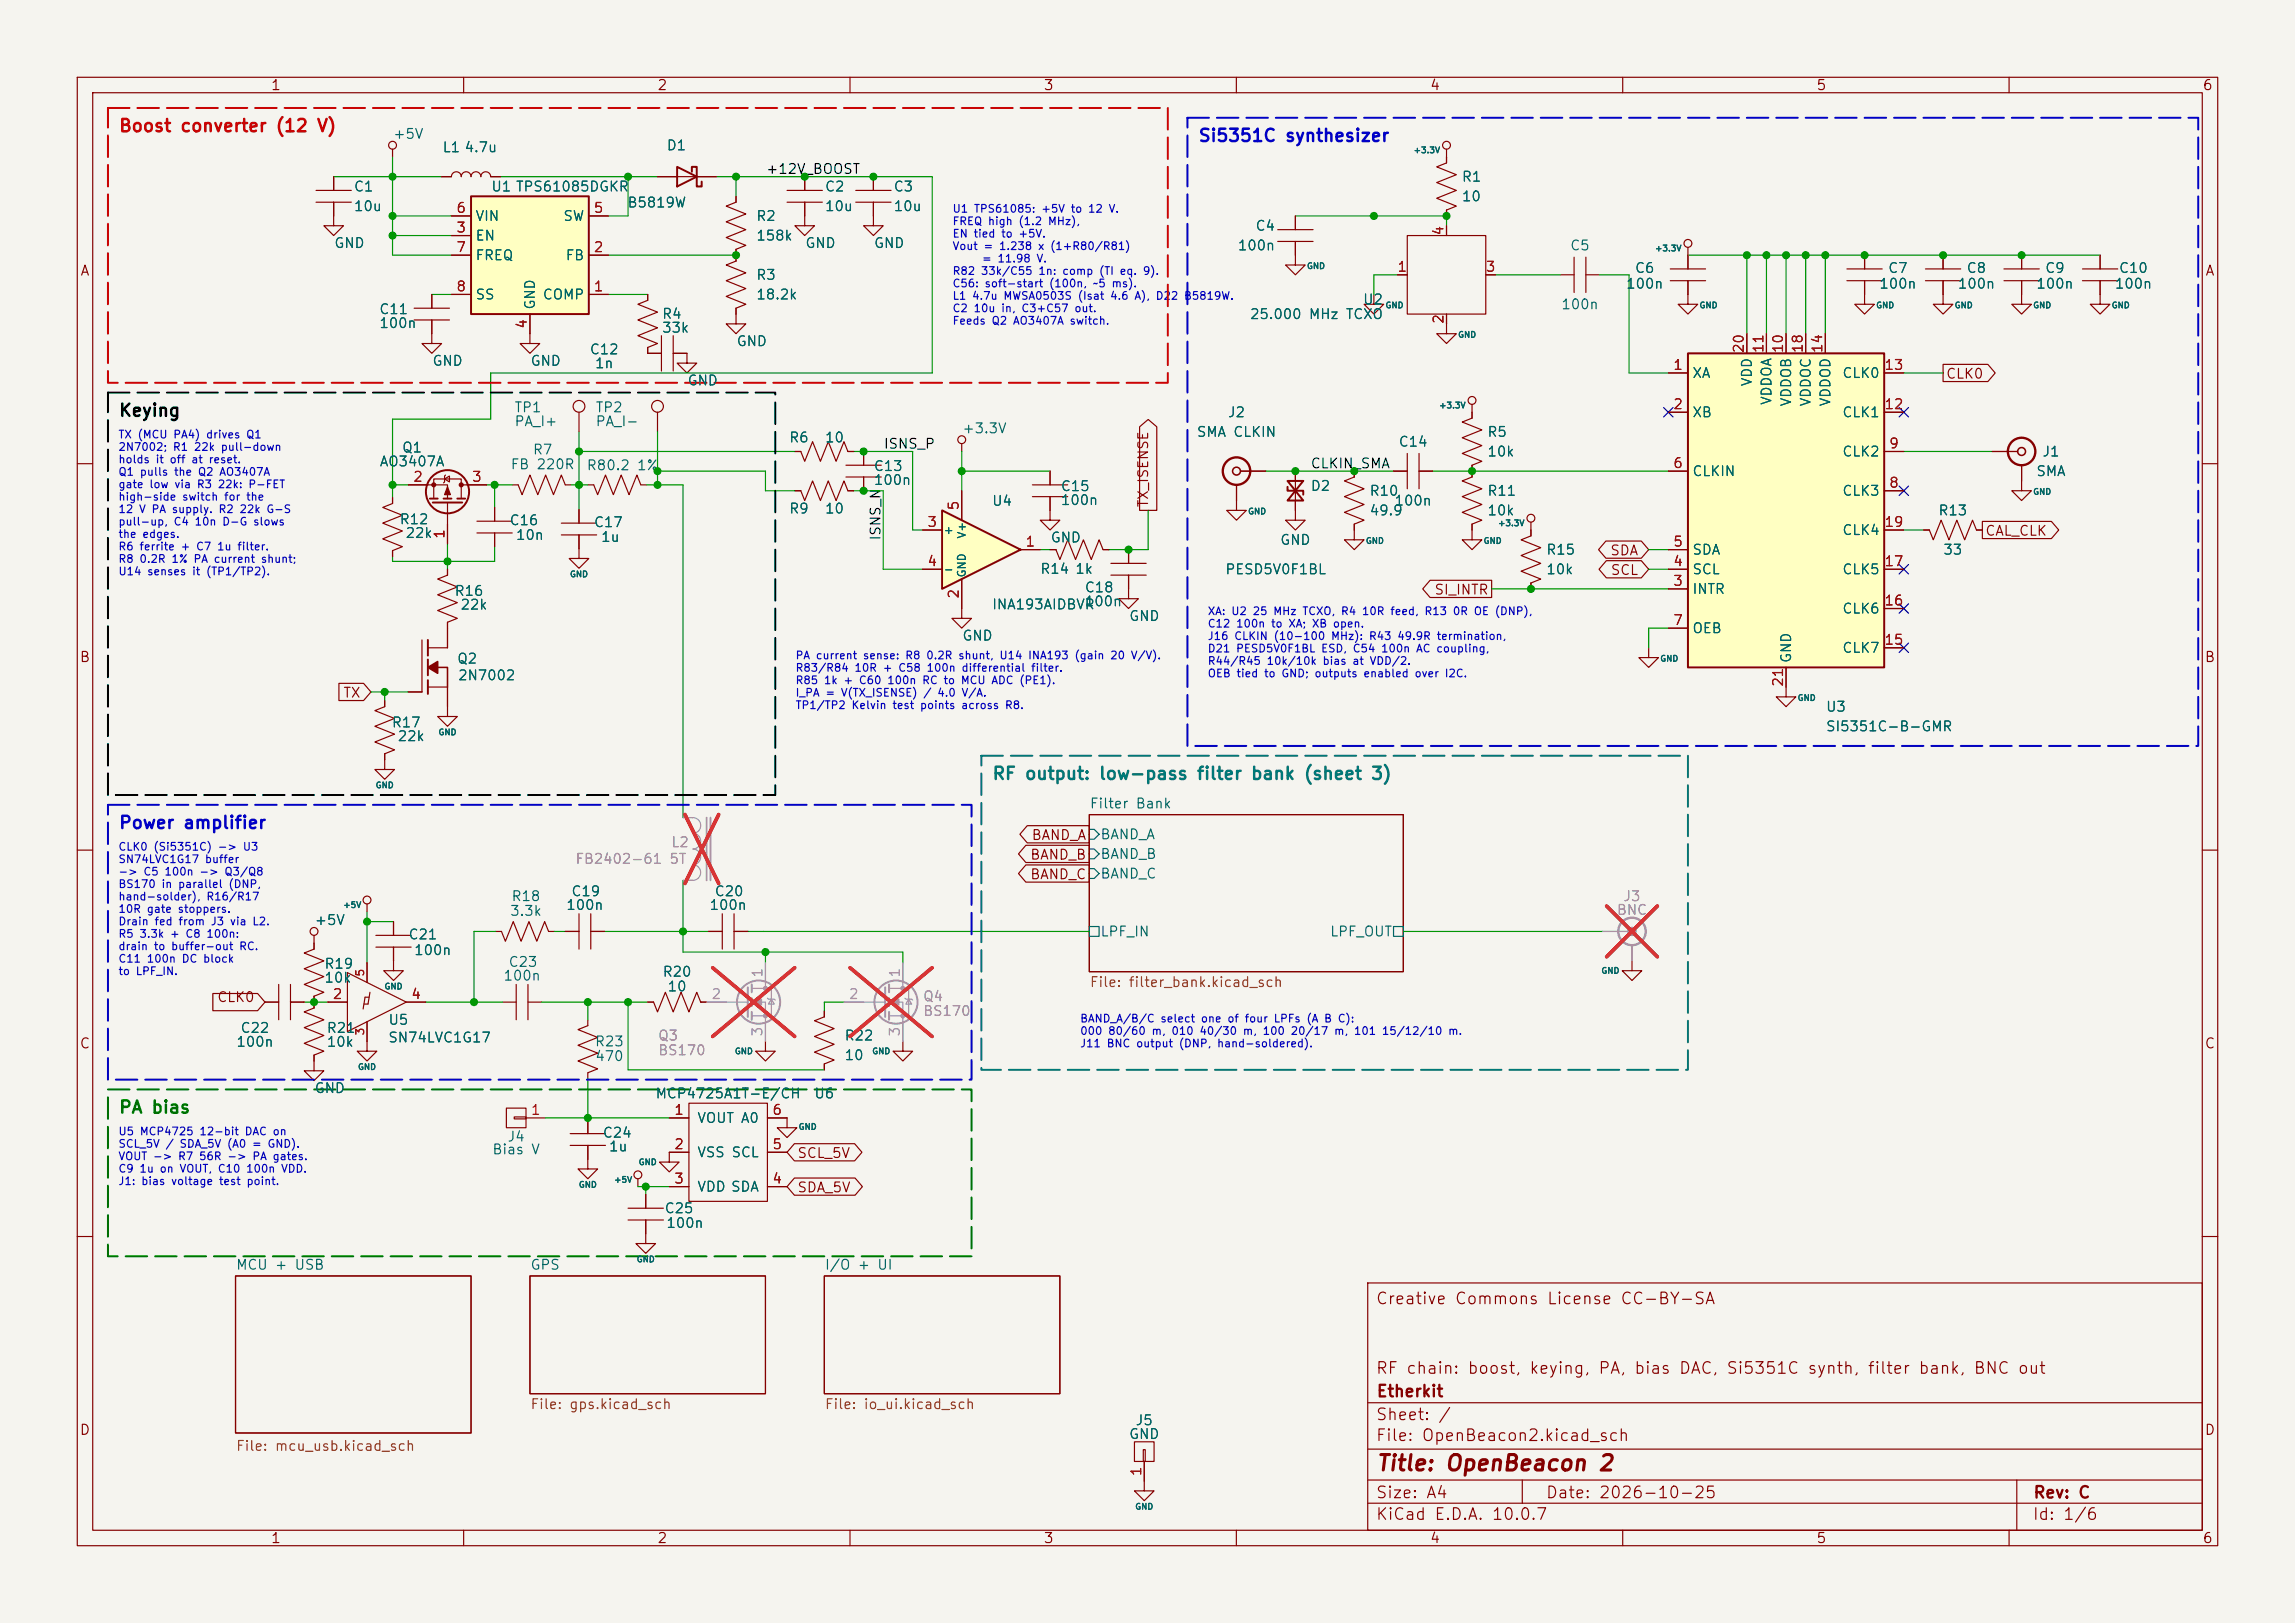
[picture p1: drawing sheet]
<svg xmlns="http://www.w3.org/2000/svg" width="297mm" height="210mm" viewBox="0 0 297 210" stroke-linecap="round" stroke-linejoin="round" font-family="sans-serif">
<defs><g id="words">
<text font-size="2" fill="#840000" x="178" y="190.8">Title: OpenBeacon 2</text>
<text font-size="1.6" fill="#c80000" x="15.3" y="17.5">Boost converter (12 V)</text>
<g font-size="1.6" fill="#0000c8">
<text x="155" y="18.7">Si5351C synthesizer</text>
<text x="15.3" y="107.6">Power amplifier</text>
</g>
<text font-size="1.6" x="15.3" y="54.3">Keying</text>
<text font-size="1.6" fill="#007878" x="128.3" y="101.3">RF output: low-pass filter bank (sheet 3)</text>
<text font-size="1.6" fill="#006e00" x="15.3" y="144.5">PA bias</text>
<g font-size="1.5" fill="#840000">
<text x="178" y="169.1">Creative Commons License CC-BY-SA</text>
<text x="178" y="178.1">RF chain: boost, keying, PA, bias DAC, Si5351C synth, filter bank, BNC out</text>
<text x="178" y="184.1">Sheet: /</text>
<text x="178" y="181.1">Etherkit</text>
<text x="178" y="186.8">File: OpenBeacon2.kicad_sch</text>
<text x="178" y="197">KiCad E.D.A. 10.0.7</text>
<text x="178" y="194.2">Size: A4</text>
<text x="200" y="194.2">Date: 2026-10-25</text>
<text x="263" y="197">Id: 1/6</text>
<text x="263" y="194.2">Rev: C</text>
</g>
<g font-size="1.3" fill="#840000">
<text x="35" y="12">1</text>
<text x="85" y="12">2</text>
<text x="135" y="12">3</text>
<text x="185" y="12">4</text>
<text x="235" y="12">5</text>
<text x="285" y="12">6</text>
<text x="10.3" y="36">A</text>
<text x="285.3" y="36">A</text>
<text x="251.8" y="49.3">CLK0</text>
<text x="148.9" y="65.7" transform="rotate(-90 148.9 65.7)">TX_ISENSE</text>
<text x="256.8" y="69.6">CAL_CLK</text>
<text x="185.5" y="77.3">SI_INTR</text>
<text x="208.3" y="72.2">SDA</text>
<text x="208.4" y="74.7">SCL</text>
<text x="10.2" y="86">B</text>
<text x="285.2" y="86">B</text>
<text x="44.3" y="90.6">TX</text>
<text x="133.2" y="111.5">BAND_B</text>
<text x="133.4" y="109">BAND_A</text>
<text x="133.2" y="114.1">BAND_C</text>
<text x="28" y="130">CLK0</text>
<text x="10.2" y="136">C</text>
<text x="285.2" y="136">C</text>
<text x="103.1" y="154.6">SDA_5V</text>
<text x="103.1" y="150.2">SCL_5V</text>
<text x="10.2" y="186">D</text>
<text x="285.2" y="186">D</text>
<text x="35" y="200">1</text>
<text x="85" y="200">2</text>
<text x="135" y="200">3</text>
<text x="185" y="200">4</text>
<text x="235" y="200">5</text>
<text x="285" y="200">6</text>
</g>
<g font-size="1.3" fill="#006464">
<text x="50.8" y="18.3">+5V</text>
<text x="57.2" y="20">L1</text>
<text x="60" y="20">4.7u</text>
<text x="86.2" y="19.8">D1</text>
<text x="189.1" y="23.8">R1</text>
<text x="45.7" y="25.1">C1</text>
<text x="45.7" y="27.6">10u</text>
<text x="61.4" y="28.9">VIN</text>
<text x="63.5" y="25.1">U1 TPS61085DGKR</text>
<text x="72.8" y="28.9">SW</text>
<text x="81.1" y="27.2">B5819W</text>
<text x="97.8" y="28.9">R2</text>
<text x="106.7" y="25.1">C2</text>
<text x="106.7" y="27.6">10u</text>
<text x="115.6" y="25.1">C3</text>
<text x="115.6" y="27.6">10u</text>
<text x="189.1" y="26.4">10</text>
<text x="43.2" y="32.4">GND</text>
<text x="61.4" y="31.4">EN</text>
<text x="61.4" y="34">FREQ</text>
<text x="73.1" y="34">FB</text>
<text x="97.8" y="31.4">158k</text>
<text x="104.1" y="32.4">GND</text>
<text x="113" y="32.4">GND</text>
<text x="160.1" y="32.7">100n</text>
<text x="162.4" y="30.2">C4</text>
<text x="203.1" y="32.7">C5</text>
<text x="211.5" y="35.6">C6</text>
<text x="244.3" y="35.6">C7</text>
<text x="254.4" y="35.6">C8</text>
<text x="264.6" y="35.6">C9</text>
<text x="274.1" y="35.6">C10</text>
<text x="49" y="41">C11</text>
<text x="61.4" y="39.1">SS</text>
<text x="69.5" y="40.2" transform="rotate(-90 69.5 40.2)">GND</text>
<text x="70.1" y="39.1">COMP</text>
<text x="85.6" y="41.6">R4</text>
<text x="97.8" y="36.5">R3</text>
<text x="97.8" y="39.1">18.2k</text>
<text x="161.7" y="41.6">25.000 MHz TCXO</text>
<text x="176.3" y="39.7">U2</text>
<text x="202" y="40.3">100n</text>
<text x="210.3" y="37.7">100n</text>
<text x="243.1" y="37.7">100n</text>
<text x="253.3" y="37.7">100n</text>
<text x="263.4" y="37.7">100n</text>
<text x="273.6" y="37.7">100n</text>
<text x="49" y="42.8">100n</text>
<text x="55.9" y="47.6">GND</text>
<text x="68.6" y="47.6">GND</text>
<text x="76.2" y="46.2">C12</text>
<text x="76.9" y="48">1n</text>
<text x="85.6" y="43.4">33k</text>
<text x="95.2" y="45.1">GND</text>
<text x="66.5" y="53.7">TP1</text>
<text x="77" y="53.7">TP2</text>
<text x="88.9" y="50.2">GND</text>
<text x="218.9" y="49.2">XA</text>
<text x="227" y="50.1" transform="rotate(-90 227 50.1)">VDD</text>
<text x="229.6" y="52.5" transform="rotate(-90 229.6 52.5)">VDDOA</text>
<text x="232.1" y="52.7" transform="rotate(-90 232.1 52.7)">VDDOB</text>
<text x="234.6" y="52.7" transform="rotate(-90 234.6 52.7)">VDDOC</text>
<text x="237.2" y="52.7" transform="rotate(-90 237.2 52.7)">VDDOD</text>
<text x="238.3" y="49.2">CLK0</text>
<text x="51.9" y="58.9">Q1</text>
<text x="66.5" y="55.5">PA_I+</text>
<text x="68.9" y="59.1">R7</text>
<text x="77" y="55.5">PA_I-</text>
<text x="102" y="57.6">R6</text>
<text x="106.7" y="57.6">10</text>
<text x="124.4" y="56.4">+3.3V</text>
<text x="154.8" y="56.8">SMA CLKIN</text>
<text x="158.8" y="54.3">J2</text>
<text x="180.9" y="58.1">C14</text>
<text x="192.4" y="56.8">R5</text>
<text x="192.4" y="59.4">10k</text>
<text x="218.9" y="54.3">XB</text>
<text x="238.3" y="59.4">CLK2</text>
<text x="238.3" y="54.3">CLK1</text>
<text x="264.2" y="59.4">J1</text>
<text x="49" y="60.7">AO3407A</text>
<text x="66" y="61">FB 220R</text>
<text x="75.8" y="61.2">R80.2 1%</text>
<text x="113" y="61.3">C13</text>
<text x="113" y="63.1">100n</text>
<text x="128.3" y="65.8">U4</text>
<text x="137.2" y="63.9">C15</text>
<text x="137.2" y="65.7">100n</text>
<text x="169.5" y="63.8">D2</text>
<text x="177.1" y="64.5">R10</text>
<text x="180.4" y="65.7">100n</text>
<text x="192.4" y="64.5">R11</text>
<text x="218.9" y="61.9">CLKIN</text>
<text x="238.3" y="64.5">CLK3</text>
<text x="263.4" y="61.9">SMA</text>
<text x="51.6" y="68.1">R12</text>
<text x="52.4" y="69.9">22k</text>
<text x="65.8" y="68.3">C16</text>
<text x="66.7" y="70.2">10n</text>
<text x="76.8" y="68.5">C17</text>
<text x="77.7" y="70.4">1u</text>
<text x="102" y="66.8">R9</text>
<text x="106.7" y="66.8">10</text>
<text x="135.9" y="70.5">GND</text>
<text x="165.6" y="70.8">GND</text>
<text x="177.1" y="67">49.9</text>
<text x="192.4" y="67">10k</text>
<text x="238.3" y="69.5">CLK4</text>
<text x="250.8" y="67">R13</text>
<text x="58.7" y="77.4">R16</text>
<text x="134.5" y="74.6">R14</text>
<text x="139.1" y="74.6">1k</text>
<text x="140.3" y="77">C18</text>
<text x="158.5" y="74.6">PESD5V0F1BL</text>
<text x="200" y="72.1">R15</text>
<text x="200" y="74.6">10k</text>
<text x="218.9" y="77.2">INTR</text>
<text x="218.9" y="74.6">SCL</text>
<text x="218.9" y="72.1">SDA</text>
<text x="238.3" y="74.6">CLK5</text>
<text x="251.4" y="72.1">33</text>
<text x="59.5" y="79.2">22k</text>
<text x="124.4" y="83.2">GND</text>
<text x="128.3" y="79.2">INA193AIDBVR</text>
<text x="140.3" y="78.8">100n</text>
<text x="146" y="80.7">GND</text>
<text x="218.9" y="82.2">OEB</text>
<text x="238.3" y="79.7">CLK6</text>
<text x="59.1" y="86.2">Q2</text>
<text x="59.2" y="88.3">2N7002</text>
<text x="232.1" y="85.9" transform="rotate(-90 232.1 85.9)">GND</text>
<text x="238.3" y="84.8">CLK7</text>
<text x="50.6" y="94.4">R17</text>
<text x="236.2" y="92.4">U3</text>
<text x="236.2" y="94.9">SI5351C-B-GMR</text>
<text x="51.4" y="96.2">22k</text>
<text x="140.9" y="104.9">Filter Bank</text>
<text x="142.3" y="108.9">BAND_A</text>
<text x="142.3" y="111.5">BAND_B</text>
<text x="142.3" y="114">BAND_C</text>
<text x="65.9" y="118.8">3.3k</text>
<text x="66.1" y="116.9">R18</text>
<text x="73.2" y="118.1">100n</text>
<text x="73.8" y="116.3">C19</text>
<text x="91.7" y="118.1">100n</text>
<text x="92.4" y="116.3">C20</text>
<text x="40.6" y="120">+5V</text>
<text x="41.9" y="125.7">R19</text>
<text x="52.8" y="121.9">C21</text>
<text x="53.5" y="123.9">100n</text>
<text x="65.7" y="125.4">C23</text>
<text x="142.3" y="121.5">LPF_IN</text>
<text x="172" y="121.5">LPF_OUT</text>
<text x="41.9" y="127.5">10k</text>
<text x="65" y="127.2">100n</text>
<text x="85.7" y="126.7">R20</text>
<text x="86.3" y="128.6">10</text>
<text x="30.5" y="135.8">100n</text>
<text x="31" y="134">C22</text>
<text x="42.2" y="134">R21</text>
<text x="42.2" y="135.8">10k</text>
<text x="50.1" y="135.2">SN74LVC1G17</text>
<text x="50.2" y="132.9">U5</text>
<text x="76.9" y="135.7">R23</text>
<text x="76.9" y="137.6">470</text>
<text x="109.2" y="134.9">R22</text>
<text x="109.2" y="137.5">10</text>
<text x="40.6" y="141.8">GND</text>
<text x="84.7" y="142.4">MCP4725A1T-E/CH</text>
<text x="105.3" y="142.4">U6</text>
<text x="63.6" y="149.7">Bias V</text>
<text x="65.6" y="148">J4</text>
<text x="77.9" y="147.5">C24</text>
<text x="78.7" y="149.3">1u</text>
<text x="90.1" y="145.6">VOUT A0</text>
<text x="90.1" y="150.1">VSS SCL</text>
<text x="90.1" y="154.5">VDD SDA</text>
<text x="85.9" y="157.3">C25</text>
<text x="86.1" y="159.2">100n</text>
<text x="30.5" y="164.6">MCU + USB</text>
<text x="68.6" y="164.6">GPS</text>
<text x="106.7" y="164.6">I/O + UI</text>
<text x="146.9" y="184.7">J5</text>
<text x="146" y="186.5">GND</text>
</g>
<g font-size="1.3" fill="#0f0f0f">
<text x="99" y="22.8">+12V_BOOST</text>
<text x="114.3" y="58.4">ISNS_P</text>
<text x="169.5" y="60.9">CLKIN_SMA</text>
<text x="114.3" y="70" transform="rotate(-90 114.3 70)">ISNS_N</text>
</g>
<g font-size="1.3" fill="#a90000">
<text x="59" y="27.9">6</text>
<text x="76.7" y="27.9">5</text>
<text x="59" y="30.4">3</text>
<text x="59" y="32.9">7</text>
<text x="76.7" y="32.9">2</text>
<text x="180.8" y="35.5">1</text>
<text x="187.1" y="30.6" transform="rotate(-90 187.1 30.6)">4</text>
<text x="192.2" y="35.5">3</text>
<text x="59" y="38">8</text>
<text x="76.7" y="38">1</text>
<text x="68.5" y="42.6" transform="rotate(-90 68.5 42.6)">4</text>
<text x="187.1" y="42" transform="rotate(-90 187.1 42)">2</text>
<text x="226" y="45.8" transform="rotate(-90 226 45.8)">20</text>
<text x="228.5" y="45.8" transform="rotate(-90 228.5 45.8)">11</text>
<text x="231.1" y="45.8" transform="rotate(-90 231.1 45.8)">10</text>
<text x="233.6" y="45.8" transform="rotate(-90 233.6 45.8)">18</text>
<text x="236.1" y="45.8" transform="rotate(-90 236.1 45.8)">14</text>
<text x="216.4" y="48.2">1</text>
<text x="216.4" y="53.3">2</text>
<text x="243.8" y="53.3">12</text>
<text x="243.8" y="48.2">13</text>
<text x="244.4" y="58.3">9</text>
<text x="53.4" y="62.7">2</text>
<text x="61" y="62.7">3</text>
<text x="216.4" y="60.9">6</text>
<text x="244.4" y="63.4">8</text>
<text x="57.8" y="69.8" transform="rotate(-90 57.8 69.8)">1</text>
<text x="119.9" y="68.5">3</text>
<text x="124.4" y="66.1" transform="rotate(-90 124.4 66.1)">5</text>
<text x="132.6" y="71">1</text>
<text x="216.4" y="71">5</text>
<text x="243.8" y="68.5">19</text>
<text x="119.9" y="73.6">4</text>
<text x="124.4" y="77.6" transform="rotate(-90 124.4 77.6)">2</text>
<text x="216.4" y="76.1">3</text>
<text x="216.4" y="73.6">4</text>
<text x="243.8" y="73.6">17</text>
<text x="216.4" y="81.2">7</text>
<text x="243.8" y="83.7">15</text>
<text x="243.8" y="78.7">16</text>
<text x="231.1" y="89" transform="rotate(-90 231.1 89)">21</text>
<text x="43" y="129.6">2</text>
<text x="53.1" y="129.6">4</text>
<text x="68.6" y="144.6">1</text>
<text x="87.2" y="144.6">1</text>
<text x="87.2" y="149">2</text>
<text x="99.9" y="149">5</text>
<text x="99.9" y="144.6">6</text>
<text x="87.2" y="153.5">3</text>
<text x="99.9" y="153.5">4</text>
<text x="148" y="191.1" transform="rotate(-90 148 191.1)">1</text>
</g>
<g font-size="1.3" fill="#939391">
<text x="74.4" y="112.1">FB2402-61 5T</text>
<text x="86.8" y="109.9">L2</text>
<text x="209.1" y="118.7">BNC</text>
<text x="210" y="116.9">J3</text>
<text x="119.4" y="129.9">Q4</text>
<text x="119.4" y="131.8">BS170</text>
<text x="85.1" y="134.9">Q3</text>
<text x="85.1" y="136.9">BS170</text>
</g>
<g font-size="1.3" fill="#a5a4a2">
<text x="92" y="129.6">2</text>
<text x="99" y="126.6" transform="rotate(-90 99 126.6)">1</text>
<text x="109.8" y="129.6">2</text>
<text x="116.8" y="126.6" transform="rotate(-90 116.8 126.6)">1</text>
<text x="99" y="134.2" transform="rotate(-90 99 134.2)">3</text>
<text x="116.8" y="134.2" transform="rotate(-90 116.8 134.2)">3</text>
</g>
<g font-size="1.3" fill="#725600">
<text x="140.9" y="128">File: filter_bank.kicad_sch</text>
<text x="68.6" y="182.6">File: gps.kicad_sch</text>
<text x="106.7" y="182.6">File: io_ui.kicad_sch</text>
<text x="30.5" y="188">File: mcu_usb.kicad_sch</text>
</g>
<g font-size="1" fill="#0000c2">
<text x="123.2" y="27.8">U1 TPS61085: +5V to 12 V.</text>
<text x="123.2" y="29.4">FREQ high (1.2 MHz),</text>
<text x="123.2" y="31">EN tied to +5V.</text>
<text x="123.2" y="32.6">Vout = 1.238 x (1+R80/R81)</text>
<text x="123.2" y="35.8">R82 33k/C55 1n: comp (TI eq. 9).</text>
<text x="127" y="34.2">= 11.98 V.</text>
<text x="123.2" y="37.4">C56: soft-start (100n, ~5 ms).</text>
<text x="123.2" y="39">L1 4.7u MWSA0503S (Isat 4.6 A), D22 B5819W.</text>
<text x="123.2" y="40.6">C2 10u in, C3+C57 out.</text>
<text x="123.2" y="42.3">Feeds Q2 AO3407A switch.</text>
<text x="15.2" y="57">TX (MCU PA4) drives Q1</text>
<text x="15.2" y="58.6">2N7002; R1 22k pull-down</text>
<text x="15.2" y="60.2">holds it off at reset.</text>
<text x="15.2" y="61.8">Q1 pulls the Q2 AO3407A</text>
<text x="15.2" y="63.4">gate low via R3 22k: P-FET</text>
<text x="15.2" y="65">high-side switch for the</text>
<text x="15.2" y="66.6">12 V PA supply. R2 22k G-S</text>
<text x="15.2" y="68.2">pull-up, C4 10n D-G slows</text>
<text x="15.2" y="69.9">the edges.</text>
<text x="15.2" y="71.5">R6 ferrite + C7 1u filter.</text>
<text x="15.2" y="73.1">R8 0.2R 1% PA current shunt;</text>
<text x="15.2" y="74.7">U14 senses it (TP1/TP2).</text>
<text x="156.2" y="79.8">XA: U2 25 MHz TCXO, R4 10R feed, R13 0R OE (DNP),</text>
<text x="156.2" y="81.4">C12 100n to XA; XB open.</text>
<text x="156.2" y="83.1">J16 CLKIN (10-100 MHz): R43 49.9R termination,</text>
<text x="102.9" y="85.6">PA current sense: R8 0.2R shunt, U14 INA193 (gain 20 V/V).</text>
<text x="102.9" y="87.2">R83/R84 10R + C58 100n differential filter.</text>
<text x="102.9" y="88.8">R85 1k + C60 100n RC to MCU ADC (PE1).</text>
<text x="156.2" y="84.7">D21 PESD5V0F1BL ESD, C54 100n AC coupling,</text>
<text x="156.2" y="86.3">R44/R45 10k/10k bias at VDD/2.</text>
<text x="156.2" y="87.9">OEB tied to GND; outputs enabled over I2C.</text>
<text x="102.9" y="90.4">I_PA = V(TX_ISENSE) / 4.0 V/A.</text>
<text x="102.9" y="92">TP1/TP2 Kelvin test points across R8.</text>
<text x="15.2" y="110.3">CLK0 (Si5351C) -&gt; U3</text>
<text x="15.2" y="111.9">SN74LVC1G17 buffer</text>
<text x="15.2" y="113.5">-&gt; C5 100n -&gt; Q3/Q8</text>
<text x="15.2" y="115.1">BS170 in parallel (DNP,</text>
<text x="15.2" y="116.8">hand-solder), R16/R17</text>
<text x="15.2" y="118.4">10R gate stoppers.</text>
<text x="15.2" y="120">Drain fed from J3 via L2.</text>
<text x="15.2" y="121.6">R5 3.3k + C8 100n:</text>
<text x="15.2" y="123.2">drain to buffer-out RC.</text>
<text x="15.2" y="124.8">C11 100n DC block</text>
<text x="15.2" y="126.4">to LPF_IN.</text>
<text x="139.7" y="132.5">BAND_A/B/C select one of four LPFs (A B C):</text>
<text x="139.7" y="134.2">000 80/60 m, 010 40/30 m, 100 20/17 m, 101 15/12/10 m.</text>
<text x="139.7" y="135.8">J11 BNC output (DNP, hand-soldered).</text>
<text x="15.2" y="147.1">U5 MCP4725 12-bit DAC on</text>
<text x="15.2" y="148.8">SCL_5V / SDA_5V (A0 = GND).</text>
<text x="15.2" y="150.4">VOUT -&gt; R7 56R -&gt; PA gates.</text>
<text x="15.2" y="152">C9 1u on VOUT, C10 100n VDD.</text>
<text x="15.2" y="153.6">J1: bias voltage test point.</text>
</g>
<g font-size="1" fill="#006464">
<text x="122" y="69.3">+</text>
<text x="125.2" y="69.8" transform="rotate(-90 125.2 69.8)">V+</text>
<text x="122" y="74.4">-</text>
<text x="125.2" y="74.8" transform="rotate(-90 125.2 74.8)">GND</text>
</g>
<g font-size="1" fill="#a90000">
<text x="47.4" y="126.4" transform="rotate(-90 47.4 126.4)">5</text>
<text x="47.4" y="134.1" transform="rotate(-90 47.4 134.1)">3</text>
</g>
<g font-size=".8" fill="#006464">
<text x="182.9" y="20">+3.3V</text>
<text x="169.1" y="35">GND</text>
<text x="214.1" y="32.7">+3.3V</text>
<text x="179.2" y="40.1">GND</text>
<text x="219.9" y="40.1">GND</text>
<text x="242.7" y="40.1">GND</text>
<text x="252.9" y="40.1">GND</text>
<text x="263" y="40.1">GND</text>
<text x="273.2" y="40.1">GND</text>
<text x="188.6" y="43.9">GND</text>
<text x="186.2" y="53">+3.3V</text>
<text x="263" y="64.2">GND</text>
<text x="161.4" y="66.7">GND</text>
<text x="176.7" y="70.6">GND</text>
<text x="191.9" y="70.6">GND</text>
<text x="193.8" y="68.3">+3.3V</text>
<text x="73.7" y="74.9">GND</text>
<text x="214.8" y="85.8">GND</text>
<text x="56.7" y="95.3">GND</text>
<text x="232.6" y="90.9">GND</text>
<text x="48.5" y="102.2">GND</text>
<text x="44.4" y="117.7">+5V</text>
<text x="49.7" y="128.2">GND</text>
<text x="207.2" y="126.2">GND</text>
<text x="95" y="136.6">GND</text>
<text x="112.8" y="136.6">GND</text>
<text x="46.3" y="138.6">GND</text>
<text x="103.3" y="146.4">GND</text>
<text x="74.8" y="153.9">GND</text>
<text x="79.4" y="153.2">+5V</text>
<text x="82.6" y="150.9">GND</text>
<text x="82.3" y="163.5">GND</text>
<text x="146.8" y="195.5">GND</text>
</g>
</g></defs>
<path d="M0 0h297v210h-297z" fill="#f5f4ef" stroke="#f5f4ef" stroke-width=".13"/>
<g fill="none" stroke="#840000" stroke-width=".15">
<path d="M10 10h277v190h-277zM12 12h273v186h-273zM60 10v2M110 10v2M160 10v2M187.2 19.3v1.8l-1.3 .5 2.6 1-2.6 1 2.6 1-2.6 1.1 2.6 1-1.3 .5v.7M210 10v2M260 10v2M83.8 38.1v.8l-1.3 .5 2.6 1-2.6 1 2.6 1-2.6 1 2.6 1.1-1.3 .5v.7h1.8M95.2 25.4v.8l-1.2 .5 2.5 1-2.5 1 2.5 1-2.5 1 2.5 1.1-1.3 .5v1.5l-1.2 .5 2.5 1-2.5 1 2.5 1-2.5 1.1 2.5 1-1.3 .5v.7M104.1 27.9v1.3h1.3l-1.3 1.3-1.2-1.3h1.2M165.4 29.7h4.5"/>
<path d="M165.4 31.2h4.5M167.6 31.2v3.1h1.3l-1.3 1.3-1.2-1.3h1.2M167.6 27.9v1.8M201.9 35.6h1.8M203.7 33.3v4.5M205.2 33.3v4.5M205.2 35.6h1.8M218.4 32v1M68.6 43.2v1.3h1.2l-1.2 1.2-1.3-1.2h1.3M74.9 53.3v2.6M85.1 53.3v2.6M85.6 43.4v4.6"/>
<path d="M87.1 43.4v4.6M87.1 45.7h1.8M111.8 58.4v1.8M124.5 57.4v1M190.5 53.3v.8l-1.3 .5 2.6 1-2.6 1 2.6 1.1-2.6 1 2.6 1-1.3 .5v.8M10 60h2M50.8 64.4v.8l-1.3 .5 2.6 1-2.6 1 2.6 1-2.6 1 2.6 1-1.3 .5v.8M52.8 62.7h5.1v1.8M56.1 64.5v-2.5h3.6v2.5M57.5 62l.7-.4v.8zM57.7 61.5l-.2 .1v.8l-.1 .1M57.9 73.7v.7l-1.3 .5 2.6 1-2.6 1.1 2.6 1-2.6 1 2.6 1-1.3 .5v3.3h-2.5"/>
<path d="M57.9 65v5.4M59.7 62.7h3.3M66.3 62.7h.8l.5 1.3 1-2.5 1 2.5 1-2.5 1 2.5 1-2.5 .6 1.2h.7M72.6 67.7h4.6M72.6 69.2h4.6M74.9 69.2v3.1h1.3l-1.3 1.2-1.2-1.2h1.2M74.9 65.9v1.8M109.5 60.2h4.5M109.5 61.7h4.5M111.8 61.7v1.8M124.5 78.7v1.3h1.2l-1.2 1.3-1.3-1.3h1.3M133.6 62.7h4.6"/>
<path d="M133.6 64.3h4.6M135.9 71.1h.8l.5 1.3 1-2.5 1 2.5 1-2.5 1 2.5 1-2.5 .5 1.2h.8M135.9 64.3v3h1.3l-1.3 1.3-1.3-1.3h1.3M135.9 61v1.7M143.8 72.9h4.5M143.8 74.4h4.5M146 74.4v3.1h1.3l-1.3 1.2-1.2-1.2h1.2M146 71.1v1.8M160 64.8v1.2h1.3l-1.3 1.3-1.3-1.3h1.3M167.6 66v1.3h1.3l-1.3 1.3-1.2-1.3h1.2M175.3 68.6v1.3h1.2l-1.2 1.2-1.3-1.2h1.3M285 60h2"/>
<path d="M49.8 90.7v.7l-1.3 .5 2.6 1.1-2.6 1 2.6 1-2.6 1 2.6 1-1.3 .5v2.1h1.3l-1.3 1.2-1.3-1.2h1.3M54.6 82.8v6.7h-1.8M55.4 88.9h2.5v3.8h1.3l-1.3 1.3-1.3-1.3h1.3M10 110h2M47.5 117v1M50.9 119.3v1.7M141 105.4h40.6v20.3h-40.6zM285 110h2M40.6 121v1.8l-1.2 .5 2.5 1-2.5 1 2.5 1.1-2.5 1 2.5 1-1.3 .5v.8M48.6 121h4.6M48.6 122.6h4.6M50.9 122.6v3h1.3l-1.3 1.3-1.2-1.3h1.2"/>
<path d="M64.1 120.5h.8l.5 1.3 1-2.5 1 2.5 1.1-2.5 1 2.5 1-2.5 .5 1.2h.8M106.7 130.8v.8l-1.3 .5 2.5 1-2.5 1 2.5 1-2.5 1 2.5 1.1-1.2 .5v.7M116.8 134.7v1.3h1.3l-1.3 1.3-1.2-1.3h1.2M81.3 156.3h4.6M81.3 157.9h4.6M83.6 157.9v3h1.2l-1.2 1.3-1.3-1.3h1.3M83.6 154.6v1.7M10 160h2M30.5 165.1h30.5v20.3h-30.5zM68.6 165.1h30.5v15.2h-30.5zM106.7 165.1h30.5v15.2h-30.5zM177 166h108v32h-108z"/>
<path d="M285 160h2M60 198v2M110 198v2M160 198v2M177 194.5h108M177 191.5h108M177 187.5h108M177 181.5h108M197 191.5v3M210 198v2M260 198v2M261 191.5v6.5"/>
<circle cx="187.2" cy="18.8" r=".51"/>
<circle cx="218.4" cy="31.5" r=".51"/>
<circle cx="74.9" cy="52.6" r=".76"/>
<circle cx="85.1" cy="52.6" r=".76"/>
<circle cx="124.5" cy="56.9" r=".51"/>
<circle cx="47.5" cy="116.5" r=".51"/>
<circle cx="40.6" cy="120.5" r=".51"/>
</g>
<path d="M141 119.9h1.2v1.3h-1.2zM141 107.3h.6l.6 .7-.6 .6h-.6zM141 109.9h.6l.6 .6-.6 .6h-.6zM141 112.4h.6l.6 .6-.6 .7h-.6zM180.3 119.9h1.3v1.3h-1.3z" fill="none" stroke="#006464" stroke-width=".15"/>
<g fill="none" stroke="#840000" stroke-width=".25">
<path d="M55.6 64.5h1M56 65h3.8M57.4 64.5h1M59.2 64.5h1M55.4 82.8v2M55.4 85.3v2.1M55.4 88v1.8"/>
<circle cx="57.9" cy="63.6" r="2.79"/>
</g>
<g fill="#840000" stroke="#840000" stroke-width=".15">
<path d="M57.9 63l.4 1h-.8z"/>
<circle cx="59.7" cy="62.7" r=".25"/>
<circle cx="56.1" cy="62.7" r=".25"/>
</g>
<g fill="none" stroke="#9c9b98" stroke-width=".25">
<path d="M114.6 127.8v3.8M115.1 127.4v1M115.1 129.2v1M115.1 130.9v1.1"/>
<circle cx="116" cy="129.7" r="2.79"/>
</g>
<path d="M88.4 105.8h1.3a1.02 1.02 0 0 1 1 1 1.02 1.02 0 0 1-1 1 1.01 1.01 0 0 1 1 1 1.01 1.01 0 0 1-1 1.1M89.7 109.9a1.01 1.01 0 0 1 1 1 1.01 1.01 0 0 1-1 1 1.01 1.01 0 0 1 1 1 1.01 1.01 0 0 1-1 1h-1.3M109.2 129.7h5.4M115.1 127.9h2.5v3.5h-2.5M115.1 129.7h1.7v5M116.8 124.6v3.3M117.1 129.2l.1 .1h.8l.1 .1M117.6 129.3l.4 .6h-.8z" fill="none" stroke="#9c9b98" stroke-width=".15"/>
<g fill="#9c9b98" stroke="#9c9b98" stroke-width=".15">
<path d="M115.3 129.7l1-.4v.7z"/>
<circle cx="116.8" cy="127.9" r=".25"/>
<circle cx="116.8" cy="131.4" r=".25"/>
</g>
<path d="M88.6 105.4l4.4 8.9M93 105.4l-4.4 8.9M110 125.2l10.6 8.9M120.6 125.2l-10.6 8.9" fill="none" stroke="#e12e31" stroke-width=".46"/>
<path d="M55.4 86.4l1.2-.8v1.5z" fill="#840000" stroke="#840000" stroke-width=".2"/>
<path d="M56.6 86.4h1.3v2.5" fill="none" stroke="#840000" stroke-width=".2"/>
<path d="M91.4 105.8v8.1M91.9 105.8v8.1" fill="none" stroke="#9c9b98" stroke-width=".23"/>
<path d="M121.9 66l10.2 5.1-10.2 5.1z" fill="#ffffc2"/>
<path d="M121.9 66l10.2 5.1-10.2 5.1z" fill="none" stroke="#840000" stroke-width=".25"/>
<g fill="none" stroke="#840000" stroke-width=".15">
<path d="M40.9 24.6h4.6M40.9 26.2h4.6M43.2 26.2v3h1.2l-1.2 1.3-1.3-1.3h1.3M43.2 22.9v1.7M53.6 39.9h4.6M55.9 38.1v1.8M57.1 22.9h1.3a.64 .64 0 0 1 .7-.7 .64 .64 0 0 1 .6 .7 .64 .64 0 0 1 .6-.7 .64 .64 0 0 1 .7 .7 .64 .64 0 0 1 .6-.7 .64 .64 0 0 1 .6 .7 .64 .64 0 0 1 .7-.7 .64 .64 0 0 1 .6 .7h1.3M101.9 24.6h4.5M101.9 26.2h4.5M104.1 22.9v1.7M104.1 26.2v1.7M110.7 24.6h4.6"/>
<path d="M110.7 26.2h4.6M113 26.2v3h1.3l-1.3 1.3-1.2-1.3h1.2M113 22.9v1.7M241.3 38.1v1.3h1.3l-1.3 1.2-1.3-1.2h1.3M249.2 34.8h4.5M249.2 36.3h4.5M251.5 33v1.8M251.5 36.3v1.8M53.6 41.4h4.6M55.9 41.4v1.8M61.7 67.4h4.6M61.7 69h4.6"/>
<path d="M64 65.7v1.7M64 69v1.7M119.4 68.6h2.5M119.4 73.7h2.5M124.5 63.5v3.8M124.5 74.9v3.8M132.1 71.1h2.5M190.5 61v.7l-1.3 .5 2.6 1-2.6 1.1 2.6 1-2.6 1 2.6 1-1.3 .5v2.1h1.3l-1.3 1.2-1.3-1.2h1.3M198.1 67.6v1.7l-1.3 .6 2.6 1-2.6 1 2.6 1-2.6 1 2.6 1-1.3 .5v.8"/>
<circle cx="198.1" cy="67.1" r=".51"/>
</g>
<path d="M61 25.4h15.2v15.2h-15.2z" fill="#ffffc2"/>
<path d="M61 25.4h15.2v15.2h-15.2zM87.6 21.6l2.6 1.3-2.6 1.2zM89.5 22.2v-.6h.7v2.5h.6v-.6" fill="none" stroke="#840000" stroke-width=".25"/>
<g fill="none" stroke="#840000" stroke-width=".15">
<path d="M50.8 19.3v1M58.4 38.1h2.6M58.4 33h2.6M58.4 30.5h2.6M58.4 27.9h2.6M76.2 38.1h2.5M76.2 33h2.5M76.2 27.9h2.5M85.1 22.9h7.6M218.4 38.1v1.3h1.3l-1.3 1.2-1.2-1.2h1.2M55.9 43.2v1.3h1.2l-1.2 1.2-1.3-1.2h1.3M68.6 40.6v2.6"/>
<path d="M88.9 45.7v1.3h1.3l-1.3 1.3-1.3-1.3h1.3M95.2 40.6v1.3h1.3l-1.3 1.3-1.2-1.3h1.2M160 62.9v1.9M160.5 61h3.3M213.4 83.8v1.3h1.2l-1.2 1.3-1.3-1.3h1.3M34.3 129.7h1.8M36.1 127.4v4.6M37.6 127.4v4.6M37.6 129.7h1.8"/>
<circle cx="50.8" cy="18.8" r=".51"/>
</g>
<circle cx="160" cy="61" r=".51" fill="none" stroke="#840000" stroke-width=".2"/>
<circle cx="160" cy="61" r="1.78" fill="none" stroke="#840000" stroke-width=".3"/>
<path d="M218.4 45.7h25.4v40.7h-25.4z" fill="#ffffc2"/>
<path d="M218.4 45.7h25.4v40.7h-25.4zM166.6 62.2l2.1 2.6h-2.1l2.1-2.6zM166.6 63v.5h2.1v.5" fill="none" stroke="#840000" stroke-width=".25"/>
<g fill="none" stroke="#840000" stroke-width=".15">
<path d="M43.2 22.9v1.7M43.2 26.2v1.7M55.9 38.1v1.8M57.1 22.9h1.3M58.4 38.1h2.6M58.4 33h2.6M58.4 30.5h2.6M58.4 27.9h2.6M63.5 22.9h1.3M76.2 38.1h2.5M76.2 33h2.5M76.2 27.9h2.5"/>
<path d="M83.8 38.1v.8M85.1 22.9h2.5M90.2 22.9h2.5M95.2 25.4v.8M95.2 32.3v1.5M95.2 39.9v.7M104.1 22.9v1.7M104.1 26.2v1.7M113 22.9v1.7M113 26.2v1.7M167.6 27.9v1.8M167.6 31.2v1.8"/>
<path d="M177.8 38.1v1.3h1.3l-1.3 1.2-1.3-1.2h1.3M180.8 35.6h1.3M182.1 30.5h10.2v10.1h-10.2zM187.2 20.3v.8M187.2 27.2v.7M187.2 29.2v1.3M192.3 35.6h1.2M216.2 34.8h4.5M216.2 36.3h4.5M218.4 33v1.8M218.4 36.3v1.8M239 34.8h4.6"/>
<path d="M239 36.3h4.6M241.3 33v1.8M241.3 36.3v1.8M251.5 36.3v3.1h1.2l-1.2 1.2-1.3-1.2h1.3M251.5 33v1.8M259.3 34.8h4.6M259.3 36.3h4.6M261.6 36.3v3.1h1.3l-1.3 1.2-1.3-1.2h1.3M261.6 33v1.8M269.5 34.8h4.6M269.5 36.3h4.6M271.8 36.3v3.1h1.2l-1.2 1.2-1.3-1.2h1.3"/>
<path d="M271.8 33v1.8M55.9 41.4v1.8M68.6 40.6v2.6M83.8 45v.7h1.8M87.1 45.7h1.8M102.9 58.4h.7l.5 1.3 1.1-2.5 1 2.5 1-2.5 1 2.5 1-2.5 .5 1.2h.8M111.8 58.4v1.8M147.5 55.2l1.1-.9 1.1 .9v10.8h-2.2zM182.1 58.7v4.5M183.6 58.7v4.5M187.2 40.6v2.6h1.3l-1.3 1.3-1.3-1.3h1.3M190.5 52.3v1.8"/>
<path d="M215.9 48.3h2.5M215.9 53.3h2.5M226.1 43.2v2.5M228.6 43.2v2.5M231.1 43.2v2.5M233.7 43.2v2.5M236.2 43.2v2.5M243.8 48.3h2.6M243.8 53.3h2.6M243.8 58.4h2.6M251.5 47.1h5.8l.9 1.2-.9 1.1h-5.8zM257.8 58.4h3.3"/>
<path d="M50.8 64.4v.8M50.8 71.2v.8M52.8 62.7h2.6M57.9 67.8v2.6M57.9 73.7v.7M60.5 62.7h2.5M64 65.7v1.7M64 69v1.7M74.9 65.9v1.8M74.9 69.2v1.8M76.1 62.7h.7l.5 1.3 1.1-2.5 1 2.5 1-2.5 1 2.5 1-2.5 .5 1.2h.8M102.9 63.5h.7l.5 1.3 1.1-2.6 1 2.6 1-2.6 1 2.6 1-2.6 .5 1.3h.8"/>
<path d="M111.8 61.7v1.8M119.4 73.7h2.5M119.4 68.6h2.5M124.5 63.5v3.8M124.5 74.9v3.8M132.1 71.1h2.5M135.9 71.1h.8M135.9 61v1.7M135.9 64.3v1.7M142.7 71.1h.8M146 71.1v1.8M146 74.4v1.8"/>
<path d="M160 62.9v1.9M160.5 61h3.3M167.6 61v5M175.3 61v.7l-1.3 .5 2.5 1-2.5 1.1 2.5 1-2.5 1 2.5 1-1.2 .5v.8M180.3 61h1.8M183.6 61h1.8M185.1 75.1h7.9v2.2h-7.9l-1-1.1zM190.5 60.2v1.5M190.5 67.8v.8M198.1 68.6v.7M198.1 75.4v.8M207.8 70h4.6l1 1.1-1 1.1h-4.6l-.9-1.1z"/>
<path d="M207.9 72.5h4.5l1 1.2-1 1.1h-4.5l-1-1.1zM215.9 76.2h2.5M215.9 73.7h2.5M215.9 71.1h2.5M215.9 61h2.5M243.8 73.7h2.6M243.8 63.5h2.6M243.8 78.7h2.6M243.8 68.6h2.6M248.9 68.6h.8l.5 1.3 1-2.6 1 2.6 1-2.6 1.1 2.6 1-2.6 .5 1.3h.7M256.5 67.5h9l.9 1.1-.9 1.1h-9zM261.6 60.3v3.2h1.3l-1.3 1.3-1.3-1.3h1.3"/>
<path d="M43.9 88.4h3.2l.9 1.1-.9 1.1h-3.2zM49.8 90.7v.7M49.8 97.5v.8M52.8 89.5h1.8M57.9 80.5v3.3M57.9 88.9v2.5M215.9 81.3h2.5M231.1 86.4v3.8h1.3l-1.3 1.2-1.2-1.2h1.2M243.8 83.8h2.6M50.9 119.3v1.7M74.9 118.2v4.6M76.5 118.2v4.6"/>
<path d="M93.5 118.2v4.6M95 118.2v4.6M132.8 109.4h8.2v2.2h-8.2l-1-1.1zM132.8 111.9h8.2v2.2h-8.2l-1-1.1zM132.9 106.8h8.1v2.3h-8.1l-.9-1.1zM27.5 128.6h5.8l1 1.1-1 1.1h-5.8zM34.3 129.7h1.8M37.6 129.7h1.8M40.6 128.9v1.5l-1.2 .5 2.5 1.1-2.5 1 2.5 1-2.5 1 2.5 1-1.3 .5v2.1h1.3l-1.3 1.2-1.2-1.2h1.2M40.6 122v.8M42.4 129.7h2.6M45 125.9l7.6 3.8-7.6 3.8z"/>
<path d="M47.5 132.2v3.8h1.3l-1.3 1.3-1.3-1.3h1.3M47.5 124.6v2.5M47.8 129h-.6l-.2 1.6M47.9 128.4l-.3 1.5h-.5M50.9 122.6v1.7M52.6 129.7h2.5M65 129.7h1.8M66.8 127.4v4.6M68.3 129.7h1.8M68.3 127.4v4.6M73.2 120.5h1.7M76.1 132v.7l-1.3 .5 2.5 1-2.5 1.1 2.5 1-2.5 1 2.5 1-1.2 .5v.8"/>
<path d="M76.5 120.5h1.7M83.8 129.7h.8l.5 1.2 1-2.5 1 2.5 1-2.5 1.1 2.5 1-2.5 .5 1.3h.7M91.7 120.5h1.8M95 120.5h1.8M99.1 134.7v1.3h1.2l-1.2 1.3-1.3-1.3h1.3M106.7 130.8v.8M106.7 137.7v.7M211.2 124.3v1.3h1.3l-1.3 1.3-1.3-1.3h1.3M65.5 143.4h2.6v2.5h-2.6zM66.5 144.5h1.6v.3h-1.6zM68.1 144.7h2.5M73.8 146.7h4.6"/>
<path d="M73.8 148.2h4.6M76.1 148.2v3.1h1.2l-1.2 1.2-1.3-1.2h1.3M76.1 144.9v1.8M82.5 152.5v1M83.6 154.6v1.7M83.6 157.9v1.7M86.6 144.7h2.6M86.6 153.5h2.6M89.2 142.7h10.1v12.7h-10.1zM89.2 149.1h-2.6v1.3h1.3l-1.3 1.2-1.3-1.2h1.3M99.3 144.7h2.6v1.2h1.2l-1.2 1.3-1.3-1.3h1.3M99.3 149.1h2.6"/>
<path d="M99.3 153.5h2.6M102.8 152.4h7.9l.9 1.1-.9 1.2h-7.9l-.9-1.2zM102.8 148h7.8l.9 1.1-.9 1.1h-7.8l-.9-1.1zM146.8 186.6h2.6v2.5h-2.6zM148 187.6h.2v1.5h-.2zM148.1 189.1v3.8h1.3l-1.3 1.3-1.3-1.3h1.3"/>
<circle cx="190.5" cy="51.8" r=".51"/>
<circle cx="82.6" cy="152" r=".51"/>
</g>
<circle cx="211.2" cy="120.5" r=".51" fill="none" stroke="#9c9b98" stroke-width=".2"/>
<circle cx="211.2" cy="120.5" r="1.78" fill="none" stroke="#9c9b98" stroke-width=".3"/>
<g fill="none" stroke="#9c9b98" stroke-width=".15">
<path d="M88.4 105.8h1.3M88.4 113.9h1.3M91.4 129.7h5.4M97.3 127.9h2.5v3.5h-2.5M97.3 129.7h1.8v5M99.1 124.6v3.3M99.3 129.2l.1 .1h.8l.1 .1M99.8 129.3l.4 .6h-.8zM109.2 129.7h2.6M116.8 124.6v2.5M116.8 132.2v2.5M207.4 120.5h3.3"/>
<path d="M211.2 122.4v1.9"/>
</g>
<path d="M88.6 105.4l4.4 8.9M93 105.4l-4.4 8.9M207.9 117.2l6.6 6.6M214.5 117.2l-6.6 6.6M92.2 125.2l10.6 8.9M102.8 125.2l-10.6 8.9M110 125.2l10.6 8.9M120.6 125.2l-10.6 8.9" fill="none" stroke="#e12e31" stroke-width=".46"/>
<circle cx="261.6" cy="58.4" r=".51" fill="none" stroke="#840000" stroke-width=".2"/>
<circle cx="261.6" cy="58.4" r="1.78" fill="none" stroke="#840000" stroke-width=".3"/>
<g fill="none" stroke="#9c9b98" stroke-width=".25">
<path d="M96.8 127.8v3.8M97.3 127.4v1M97.3 129.2v1M97.3 130.9v1.1"/>
<circle cx="98.2" cy="129.7" r="2.79"/>
</g>
<g fill="#9c9b98" stroke="#9c9b98" stroke-width=".15">
<path d="M97.5 129.7l1.1-.4v.7z"/>
<circle cx="99.1" cy="127.9" r=".25"/>
<circle cx="99.1" cy="131.4" r=".25"/>
</g>
<g fill="none" stroke="#009600" stroke-width=".15">
<path d="M43.2 22.9h13.9M50.8 20.3v12.7h7.6M50.8 27.9h7.6M50.8 30.5h7.6M55.9 38.1h2.5M64.8 22.9h20.3M78.7 33h16.5M78.7 38.1h5.1M81.3 22.9v5h-2.6M92.7 22.9h27.9v25.4h-57.1v5.9h-12.7v10.2M95.2 22.9v2.5M167.6 27.9h19.6v1.3"/>
<path d="M180.8 35.6h-3v2.5M193.5 35.6h8.4M207 35.6h3.8v12.7h5.1M218.4 33h53.4M226.1 33v10.2M228.6 33v10.2M231.1 33v10.2M233.7 33v10.2M236.2 33v10.2M74.9 58.4h28M74.9 55.9v10M85.1 55.9v6.8"/>
<path d="M110.5 58.4h7.6v10.2h1.3M124.5 58.4v5.1M246.4 48.3h5.1M246.4 58.4h11.4M50.8 62.7h2M57.9 70.4v3.3M63 62.7h3.3M64 70.7v1.9h-13.2v-.6M64 62.7v3M73.9 62.7h2.2M83.7 62.7h4.7v43.1M85.1 61h14v2.5h3.8"/>
<path d="M110.5 63.5h3.8v10.2h5.1M124.5 61h11.4M134.6 71.1h1.3M148.6 66v5.1h-5.1M163.8 61h16.5M185.4 61h30.5M193 76.2h22.9M213.4 73.7h2.5M213.4 71.1h2.5M246.4 68.6h2.5M48 89.5h4.8M49.8 89.5v1.2"/>
<path d="M215.9 81.3h-2.5v2.5M47.5 118v6.6M47.5 119.3h3.4M88.4 113.9v9.3h28.4v1.4M39.4 129.7h3M55.1 129.7h9.9M64.1 120.5h-2.8v9.2M70.1 129.7h13.7M71.8 120.5h1.4M76.1 129.7v2.3M76.1 139.6v5.3M78.2 120.5h13.5"/>
<path d="M81.3 129.7v8.7h25.4M96.8 120.5h44.2M99.1 123.2v1.4M109.2 129.7h-2.5v1.1M181.6 120.5h25.8M70.6 144.7h16M82.5 153.5h4.1M83.6 153.5v1.1"/>
</g>
<path d="M215.3 52.7l1.2 1.2M216.5 52.7l-1.2 1.2M245.8 52.7l1.2 1.2M247 52.7l-1.2 1.2M245.8 62.9l1.2 1.2M245.8 73.1l1.2 1.2M245.8 78.1l1.2 1.2M247 62.9l-1.2 1.2M247 73.1l-1.2 1.2M247 78.1l-1.2 1.2M245.8 83.2l1.2 1.2M247 83.2l-1.2 1.2" fill="none" stroke="#000084" stroke-width=".15"/>
<path d="M14 14h137.1v35.5h-137.1z" fill="none" stroke="#c80000" stroke-width=".25" stroke-dasharray="2.8 1"/>
<path d="M14 50.8h86.3v52.1h-86.3z" fill="none" stroke="#000" stroke-width=".25" stroke-dasharray="2.8 1"/>
<path d="M127 97.8h91.4v40.6h-91.4z" fill="none" stroke="#007878" stroke-width=".25" stroke-dasharray="2.8 1"/>
<path d="M153.7 15.2h130.8v81.3h-130.8zM14 104.1h111.7v35.6h-111.7z" fill="none" stroke="#0000c8" stroke-width=".25" stroke-dasharray="2.8 1"/>
<path d="M14 141h111.7v21.6h-111.7z" fill="none" stroke="#006e00" stroke-width=".25" stroke-dasharray="2.8 1"/>
<g fill="#009600" stroke="#009600" stroke-width=".13">
<circle cx="74.9" cy="58.4" r=".46"/>
<circle cx="85.1" cy="61" r=".46"/>
<circle cx="111.8" cy="63.5" r=".46"/>
<circle cx="111.8" cy="58.4" r=".46"/>
<circle cx="49.8" cy="89.5" r=".46"/>
<circle cx="40.6" cy="129.7" r=".46"/>
<circle cx="47.5" cy="119.3" r=".46"/>
<circle cx="76.1" cy="129.7" r=".46"/>
<circle cx="81.3" cy="129.7" r=".46"/>
<circle cx="88.4" cy="120.5" r=".46"/>
<circle cx="76.1" cy="144.7" r=".46"/>
<circle cx="83.6" cy="153.5" r=".46"/>
<circle cx="99.1" cy="123.2" r=".46"/>
<circle cx="57.9" cy="72.6" r=".46"/>
<circle cx="61.3" cy="129.7" r=".46"/>
<circle cx="50.8" cy="62.7" r=".46"/>
<circle cx="50.8" cy="22.9" r=".46"/>
<circle cx="50.8" cy="27.9" r=".46"/>
<circle cx="50.8" cy="30.5" r=".46"/>
<circle cx="146" cy="71.1" r=".46"/>
<circle cx="124.5" cy="61" r=".46"/>
<circle cx="95.2" cy="33" r=".46"/>
<circle cx="81.3" cy="22.9" r=".46"/>
<circle cx="95.2" cy="22.9" r=".46"/>
<circle cx="104.1" cy="22.9" r=".46"/>
<circle cx="113" cy="22.9" r=".46"/>
<circle cx="187.2" cy="27.9" r=".46"/>
<circle cx="167.6" cy="61" r=".46"/>
<circle cx="74.9" cy="62.7" r=".46"/>
<circle cx="64" cy="62.7" r=".46"/>
<circle cx="85.1" cy="62.7" r=".46"/>
<circle cx="175.3" cy="61" r=".46"/>
<circle cx="177.8" cy="27.9" r=".46"/>
<circle cx="198.1" cy="76.2" r=".46"/>
<circle cx="190.5" cy="61" r=".46"/>
<circle cx="261.6" cy="33" r=".46"/>
<circle cx="226.1" cy="33" r=".46"/>
<circle cx="228.6" cy="33" r=".46"/>
<circle cx="231.1" cy="33" r=".46"/>
<circle cx="233.7" cy="33" r=".46"/>
<circle cx="236.2" cy="33" r=".46"/>
<circle cx="241.3" cy="33" r=".46"/>
<circle cx="251.5" cy="33" r=".46"/>
</g>
<use href="#words"/>
</svg>
